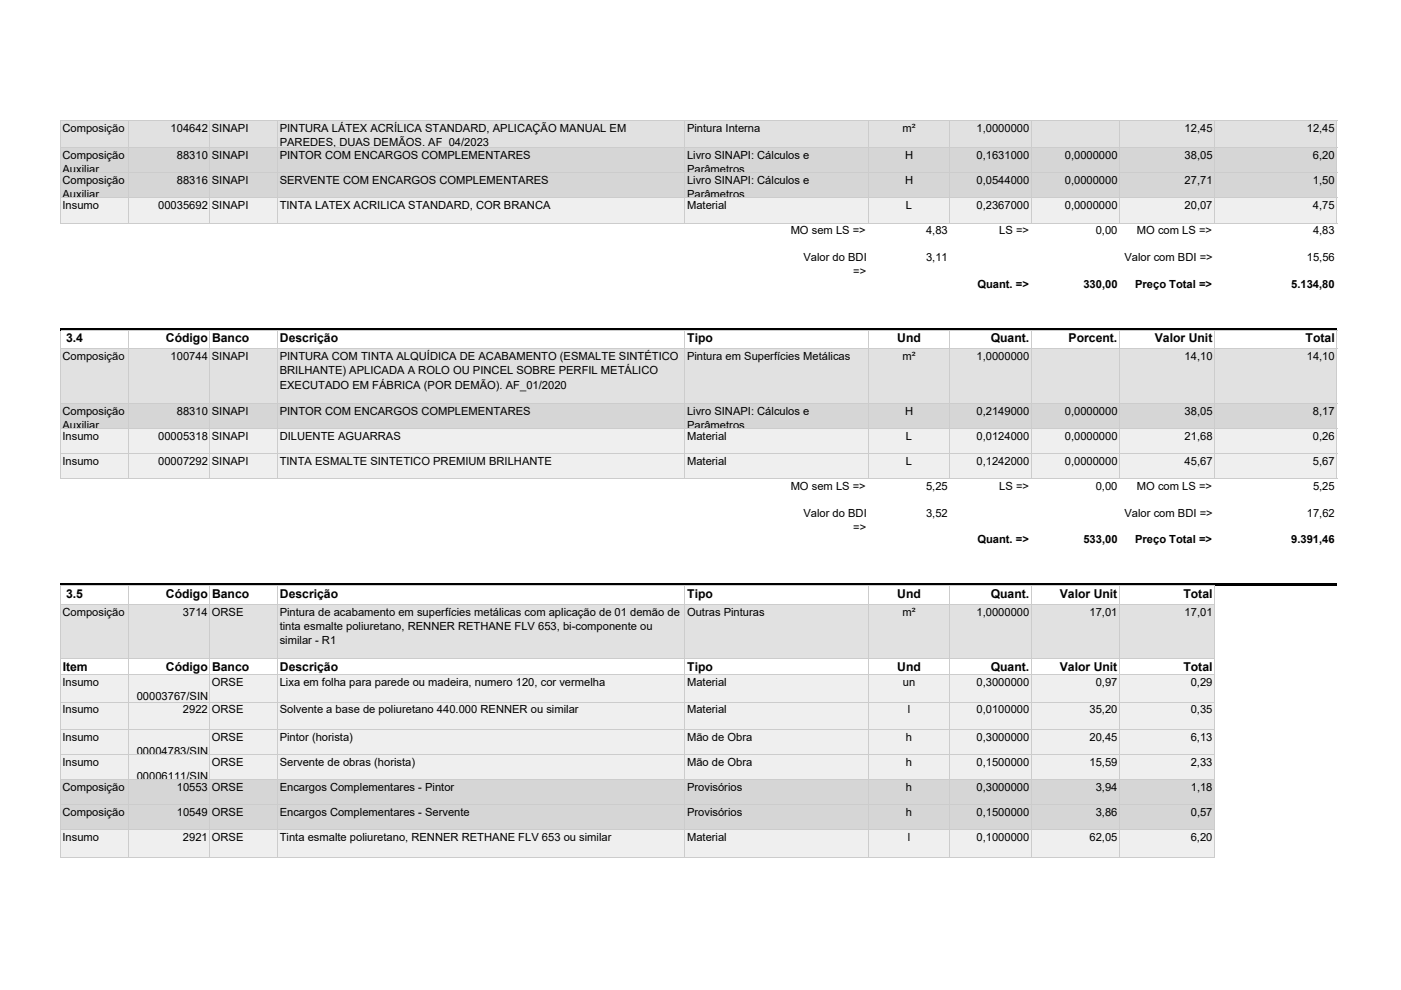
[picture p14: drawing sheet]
<svg xmlns="http://www.w3.org/2000/svg" width="297mm" height="210mm" viewBox="0 0 297 210" stroke-linecap="round" stroke-linejoin="round" font-family="sans-serif">
<defs><g id="words">
<g font-size="2.6">
<text x="14" y="72.6">3.4</text>
<text x="35.2" y="72.6">Código Banco</text>
<text x="59.3" y="72.6">Descrição</text>
<text x="145.7" y="72.6">Tipo</text>
<text x="190.2" y="72.6">Und</text>
<text x="210.1" y="72.6">Quant.</text>
<text x="226.6" y="72.6">Porcent.</text>
<text x="244.9" y="72.6">Valor Unit</text>
<text x="276.8" y="72.6">Total</text>
<text x="14" y="126.8">3.5</text>
<text x="35.2" y="126.8">Código Banco</text>
<text x="59.3" y="126.8">Descrição</text>
<text x="145.7" y="126.8">Tipo</text>
<text x="190.2" y="126.8">Und</text>
<text x="210.1" y="126.8">Quant.</text>
<text x="224.7" y="126.8">Valor Unit</text>
<text x="250.9" y="126.8">Total</text>
<text x="13.3" y="142.4">Item</text>
<text x="35.2" y="142.4">Código Banco</text>
<text x="59.3" y="142.4">Descrição</text>
<text x="145.7" y="142.4">Tipo</text>
<text x="190.2" y="142.4">Und</text>
<text x="210.1" y="142.4">Quant.</text>
<text x="224.7" y="142.4">Valor Unit</text>
<text x="250.9" y="142.4">Total</text>
</g>
<g font-size="2.4">
<text x="13.2" y="27.9">Composição</text>
<text x="36.2" y="27.9">104642 SINAPI</text>
<text x="59.3" y="27.9">PINTURA LÁTEX ACRÍLICA STANDARD, APLICAÇÃO MANUAL EM</text>
<text x="145.7" y="27.9">Pintura Interna</text>
<text x="191.3" y="27.9">m²</text>
<text x="207" y="27.9">1,0000000</text>
<text x="251.2" y="27.9">12,45</text>
<text x="277.1" y="27.9">12,45</text>
<text x="13.2" y="33.7">Composição</text>
<text x="37.5" y="33.7">88310 SINAPI</text>
<text x="59.3" y="33.7">PINTOR COM ENCARGOS COMPLEMENTARES</text>
<text x="59.3" y="30.9">PAREDES, DUAS DEMÃOS. AF 04/2023</text>
<text x="145.7" y="33.7">Livro SINAPI: Cálculos e</text>
<text x="191.9" y="33.7">H</text>
<text x="207" y="33.7">0,1631000</text>
<text x="225.8" y="33.7">0,0000000</text>
<text x="251.2" y="33.7">38,05</text>
<text x="278.4" y="33.7">6,20</text>
<text x="13.2" y="36.7">Auxiliar</text>
<text x="13.2" y="39">Composição</text>
<text x="37.5" y="39">88316 SINAPI</text>
<text x="59.3" y="39">SERVENTE COM ENCARGOS COMPLEMENTARES</text>
<text x="145.7" y="36.7">Parâmetros</text>
<text x="145.7" y="39">Livro SINAPI: Cálculos e</text>
<text x="191.9" y="39">H</text>
<text x="207" y="39">0,0544000</text>
<text x="225.8" y="39">0,0000000</text>
<text x="251.2" y="39">27,71</text>
<text x="278.4" y="39">1,50</text>
<text x="13.2" y="42.1">Auxiliar</text>
<text x="13.2" y="44.4">Insumo</text>
<text x="33.5" y="44.4">00035692 SINAPI</text>
<text x="59.3" y="44.4">TINTA LATEX ACRILICA STANDARD, COR BRANCA</text>
<text x="145.7" y="42.1">Parâmetros</text>
<text x="145.7" y="44.4">Material</text>
<text x="192.1" y="44.4">L</text>
<text x="207" y="44.4">0,2367000</text>
<text x="225.8" y="44.4">0,0000000</text>
<text x="251.2" y="44.4">20,07</text>
<text x="278.4" y="44.4">4,75</text>
<text x="167.6" y="49.7">MO sem LS =&gt;</text>
<text x="196.3" y="49.7">4,83</text>
<text x="211.9" y="49.7">LS =&gt;</text>
<text x="232.3" y="49.7">0,00</text>
<text x="241" y="49.7">MO com LS =&gt;</text>
<text x="278.4" y="49.7">4,83</text>
<text x="170.3" y="55.4">Valor do BDI</text>
<text x="180.9" y="58.4">=&gt;</text>
<text x="196.3" y="55.4">3,11</text>
<text x="238.4" y="55.4">Valor com BDI =&gt;</text>
<text x="277.1" y="55.4">15,56</text>
<text x="207.2" y="61">Quant. =&gt;</text>
<text x="229.7" y="61">330,00</text>
<text x="240.7" y="61">Preço Total =&gt;</text>
<text x="273.8" y="61">5.134,80</text>
<text x="13.2" y="76.4">Composição</text>
<text x="36.2" y="76.4">100744 SINAPI</text>
<text x="59.3" y="76.4">PINTURA COM TINTA ALQUÍDICA DE ACABAMENTO (ESMALTE SINTÉTICO</text>
<text x="145.7" y="76.4">Pintura em Superfícies Metálicas</text>
<text x="191.3" y="76.4">m²</text>
<text x="207" y="76.4">1,0000000</text>
<text x="251.2" y="76.4">14,10</text>
<text x="277.1" y="76.4">14,10</text>
<text x="59.3" y="79.4">BRILHANTE) APLICADA A ROLO OU PINCEL SOBRE PERFIL METÁLICO</text>
<text x="59.3" y="82.5">EXECUTADO EM FÁBRICA (POR DEMÃO). AF_01/2020</text>
<text x="13.2" y="87.9">Composição</text>
<text x="37.5" y="87.9">88310 SINAPI</text>
<text x="59.3" y="87.9">PINTOR COM ENCARGOS COMPLEMENTARES</text>
<text x="145.7" y="87.9">Livro SINAPI: Cálculos e</text>
<text x="191.9" y="87.9">H</text>
<text x="207" y="87.9">0,2149000</text>
<text x="225.8" y="87.9">0,0000000</text>
<text x="251.2" y="87.9">38,05</text>
<text x="278.4" y="87.9">8,17</text>
<text x="13.2" y="91">Auxiliar</text>
<text x="13.2" y="93.3">Insumo</text>
<text x="33.5" y="93.3">00005318 SINAPI</text>
<text x="59.3" y="93.3">DILUENTE AGUARRAS</text>
<text x="145.7" y="93.3">Material</text>
<text x="145.7" y="91">Parâmetros</text>
<text x="192.1" y="93.3">L</text>
<text x="207" y="93.3">0,0124000</text>
<text x="225.8" y="93.3">0,0000000</text>
<text x="251.2" y="93.3">21,68</text>
<text x="278.4" y="93.3">0,26</text>
<text x="13.2" y="98.6">Insumo</text>
<text x="33.5" y="98.6">00007292 SINAPI</text>
<text x="59.3" y="98.6">TINTA ESMALTE SINTETICO PREMIUM BRILHANTE</text>
<text x="145.7" y="98.6">Material</text>
<text x="192.1" y="98.6">L</text>
<text x="207" y="98.6">0,1242000</text>
<text x="225.8" y="98.6">0,0000000</text>
<text x="251.2" y="98.6">45,67</text>
<text x="278.4" y="98.6">5,67</text>
<text x="167.6" y="103.9">MO sem LS =&gt;</text>
<text x="196.3" y="103.9">5,25</text>
<text x="211.9" y="103.9">LS =&gt;</text>
<text x="232.3" y="103.9">0,00</text>
<text x="241" y="103.9">MO com LS =&gt;</text>
<text x="278.4" y="103.9">5,25</text>
<text x="170.3" y="109.6">Valor do BDI</text>
<text x="180.9" y="112.6">=&gt;</text>
<text x="196.3" y="109.6">3,52</text>
<text x="238.4" y="109.6">Valor com BDI =&gt;</text>
<text x="277.1" y="109.6">17,62</text>
<text x="207.2" y="115.3">Quant. =&gt;</text>
<text x="229.7" y="115.3">533,00</text>
<text x="240.7" y="115.3">Preço Total =&gt;</text>
<text x="273.8" y="115.3">9.391,46</text>
<text x="13.2" y="130.6">Composição</text>
<text x="38.8" y="130.6">3714 ORSE</text>
<text x="59.3" y="130.6">Pintura de acabamento em superfícies metálicas com aplicação de 01 demão de</text>
<text x="145.7" y="130.6">Outras Pinturas</text>
<text x="191.3" y="130.6">m²</text>
<text x="207" y="130.6">1,0000000</text>
<text x="231" y="130.6">17,01</text>
<text x="251.2" y="130.6">17,01</text>
<text x="59.3" y="133.6">tinta esmalte poliuretano, RENNER RETHANE FLV 653, bi-componente ou</text>
<text x="59.3" y="136.7">similar - R1</text>
<text x="13.2" y="145.5">Insumo</text>
<text x="29" y="148.5">00003767/SIN</text>
<text x="44.9" y="145.5">ORSE</text>
<text x="59.3" y="145.5">Lixa em folha para parede ou madeira, numero 120, cor vermelha</text>
<text x="145.7" y="145.5">Material</text>
<text x="191.4" y="145.5">un</text>
<text x="207" y="145.5">0,3000000</text>
<text x="232.3" y="145.5">0,97</text>
<text x="252.5" y="145.5">0,29</text>
<text x="13.2" y="151.3">Insumo</text>
<text x="38.8" y="151.3">2922 ORSE</text>
<text x="59.3" y="151.3">Solvente a base de poliuretano 440.000 RENNER ou similar</text>
<text x="145.7" y="151.3">Material</text>
<text x="192.5" y="151.3">l</text>
<text x="207" y="151.3">0,0100000</text>
<text x="231" y="151.3">35,20</text>
<text x="252.5" y="151.3">0,35</text>
<text x="13.2" y="157.1">Insumo</text>
<text x="29" y="160.1">00004783/SIN</text>
<text x="44.9" y="157.1">ORSE</text>
<text x="59.3" y="157.1">Pintor (horista)</text>
<text x="145.7" y="157.1">Mão de Obra</text>
<text x="192.1" y="157.1">h</text>
<text x="207" y="157.1">0,3000000</text>
<text x="231" y="157.1">20,45</text>
<text x="252.5" y="157.1">6,13</text>
<text x="13.2" y="162.4">Insumo</text>
<text x="13.2" y="167.8">Composição</text>
<text x="29" y="165.5">00006111/SIN</text>
<text x="37.5" y="167.8">10553 ORSE</text>
<text x="44.9" y="162.4">ORSE</text>
<text x="59.3" y="167.8">Encargos Complementares - Pintor</text>
<text x="59.3" y="162.4">Servente de obras (horista)</text>
<text x="145.7" y="162.4">Mão de Obra</text>
<text x="145.7" y="167.8">Provisórios</text>
<text x="192.1" y="162.4">h</text>
<text x="192.1" y="167.8">h</text>
<text x="207" y="162.4">0,1500000</text>
<text x="207" y="167.8">0,3000000</text>
<text x="231" y="162.4">15,59</text>
<text x="232.3" y="167.8">3,94</text>
<text x="252.5" y="162.4">2,33</text>
<text x="252.5" y="167.8">1,18</text>
<text x="13.2" y="173.1">Composição</text>
<text x="37.5" y="173.1">10549 ORSE</text>
<text x="59.3" y="173.1">Encargos Complementares - Servente</text>
<text x="145.7" y="173.1">Provisórios</text>
<text x="192.1" y="173.1">h</text>
<text x="207" y="173.1">0,1500000</text>
<text x="232.3" y="173.1">3,86</text>
<text x="252.5" y="173.1">0,57</text>
<text x="13.2" y="178.4">Insumo</text>
<text x="38.8" y="178.4">2921 ORSE</text>
<text x="59.3" y="178.4">Tinta esmalte poliuretano, RENNER RETHANE FLV 653 ou similar</text>
<text x="145.7" y="178.4">Material</text>
<text x="192.5" y="178.4">l</text>
<text x="207" y="178.4">0,1000000</text>
<text x="231" y="178.4">62,05</text>
<text x="252.5" y="178.4">6,20</text>
</g>
</g></defs>
<path d="M12.9 25.6h270.5v5.7h-270.5z" fill="#dee2e6"/>
<path d="M12.9 31.3h270.5v10.7h-270.5z" fill="#d6d6d6"/>
<path d="M12.9 42h270.5v5.3h-270.5z" fill="#efefef"/>
<path d="M12.9 47.3h270.5v22.5h-270.5z" fill="#fff"/>
<path d="M12.9 69.9h270.5" fill="none" stroke="#dee2e6" stroke-width=".25"/>
<path d="M12.9 70h270.5v4h-270.5z" fill="#fff"/>
<path d="M12.9 74h270.5v11.6h-270.5z" fill="#dee2e6"/>
<path d="M12.9 85.5h270.5v5.4h-270.5z" fill="#d6d6d6"/>
<path d="M12.9 90.8h270.5v10.8h-270.5z" fill="#efefef"/>
<path d="M12.9 101.5h270.5v22.5h-270.5z" fill="#fff"/>
<path d="M12.9 124.1h270.5" fill="none" stroke="#dee2e6" stroke-width=".25"/>
<path d="M12.9 124.2h244.6v4h-244.6z" fill="#fff"/>
<path d="M12.9 128.2h244.6v11.6h-244.6z" fill="#dee2e6"/>
<path d="M12.9 139.7h244.6v3.4h-244.6z" fill="#fff"/>
<path d="M12.9 143.1h244.6v22.3h-244.6z" fill="#efefef"/>
<path d="M12.9 165.4h244.6v10.7h-244.6z" fill="#d6d6d6"/>
<path d="M12.9 176h244.6v5.9h-244.6z" fill="#efefef"/>
<g fill="none" stroke="#ccc" stroke-width=".21">
<path d="M12.8 25.4v22M12.9 25.5h270.6M12.9 31.3h270.6M12.9 36.6h270.6M27.2 25.6v21.8M44.5 25.6v21.8M58.9 25.6v21.8M145.2 25.6v21.8M184.1 25.6v21.8M201.4 25.6v21.8M218.6 25.6v21.8M237.3 25.6v21.8"/>
<path d="M257.5 25.6v21.8M283.4 25.6v21.8M12.9 42h270.6M12.9 47.3h270.6M12.8 69.9v31.7M12.9 70h270.6M12.9 74h270.6M27.2 70.1v31.5M44.5 70.1v31.5M58.9 70.1v31.5M145.2 70.1v31.5M184.1 70.1v31.5"/>
<path d="M201.4 70.1v31.5M218.6 70.1v31.5M237.3 70.1v31.5M257.5 70.1v31.5M283.4 70.1v31.5M12.9 85.5h270.6M12.9 90.9h270.6M12.9 96.2h270.6M12.9 101.5h270.6M12.8 124.1v57.8M12.9 124.2h244.7M12.9 128.2h244.7"/>
<path d="M12.9 139.8h244.7M27.2 124.3v57.6M44.5 124.3v57.6M58.9 124.3v57.6M145.2 124.3v57.6M184.1 124.3v57.6M201.4 124.3v57.6M218.6 124.3v57.6M237.3 124.3v57.6M257.5 124.3v57.6M12.9 143.1h244.7M12.9 148.9h244.7"/>
<path d="M12.9 154.7h244.7M12.9 160h244.7M12.9 165.4h244.7M12.9 170.7h244.7M12.9 176h244.7M12.9 181.8h244.7"/>
</g>
<path d="M12.8 69.5h270.6v.6h-270.6zM12.8 123.7h270.6v.6h-270.6z" fill="#000"/>
<use href="#words"/>
</svg>
